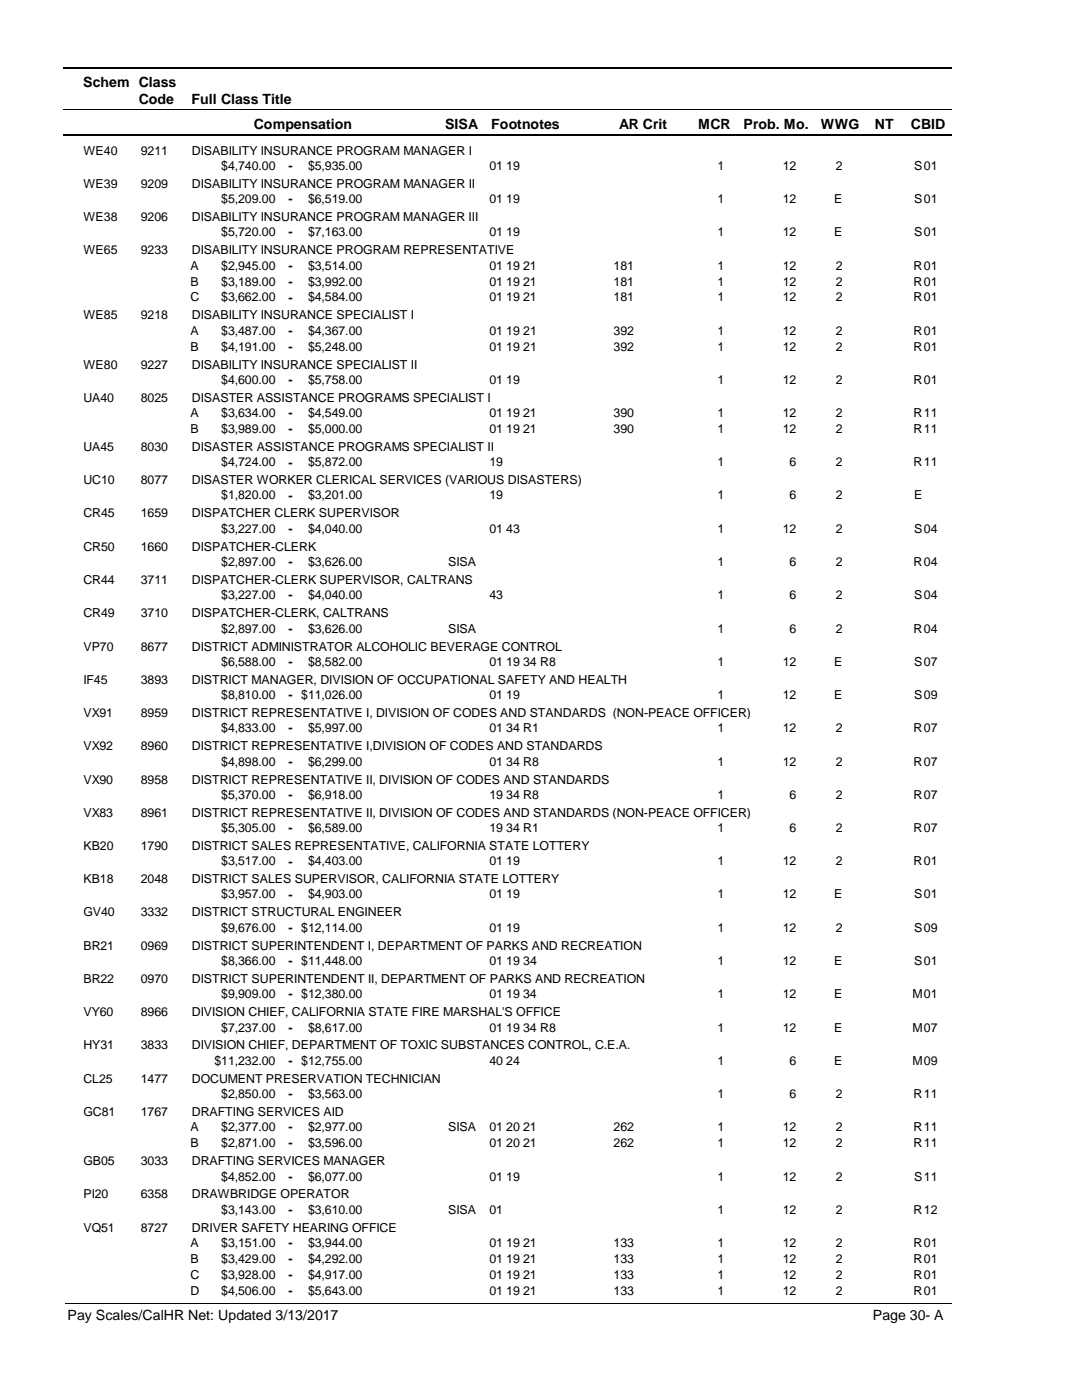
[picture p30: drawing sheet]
<svg xmlns="http://www.w3.org/2000/svg" width="216mm" height="279mm" viewBox="0 0 216 279" stroke-linecap="round" stroke-linejoin="round" font-family="sans-serif">
<defs><g id="words">
<g font-size="2.8">
<text x="16.6" y="17.3">Schem Class</text>
<text x="27.7" y="20.7">Code</text>
<text x="38.2" y="20.7">Full Class Title</text>
<text x="50.6" y="25.7">Compensation</text>
<text x="88.7" y="25.7">SISA</text>
<text x="98" y="25.7">Footnotes</text>
<text x="123.5" y="25.7">AR Crit</text>
<text x="139.2" y="25.7">MCR</text>
<text x="148.3" y="25.7">Prob. Mo.</text>
<text x="163.7" y="25.7">WWG</text>
<text x="174.5" y="25.7">NT</text>
<text x="181.6" y="25.7">CBID</text>
<text x="13.5" y="263.5">Pay Scales/CalHR Net: Updated 3/13/2017</text>
<text x="174.1" y="263.5">Page 30- A</text>
</g>
<g font-size="2.5">
<text x="16.6" y="30.8">WE40</text>
<text x="28.1" y="30.8">9211</text>
<text x="38.2" y="30.8">DISABILITY INSURANCE PROGRAM MANAGER I</text>
<text x="44.1" y="33.9">$4,740.00</text>
<text x="57.5" y="33.9">-</text>
<text x="61.4" y="33.9">$5,935.00</text>
<text x="97.6" y="33.9">01 19</text>
<text x="143.1" y="33.9">1</text>
<text x="156.1" y="33.9">12</text>
<text x="166.6" y="33.9">2</text>
<text x="182.3" y="33.9">S</text>
<text x="184.2" y="33.9">01</text>
<text x="16.6" y="37.5">WE39</text>
<text x="28.1" y="37.5">9209</text>
<text x="38.2" y="37.5">DISABILITY INSURANCE PROGRAM MANAGER II</text>
<text x="44.1" y="40.6">$5,209.00</text>
<text x="57.5" y="40.6">-</text>
<text x="61.4" y="40.6">$6,519.00</text>
<text x="97.6" y="40.6">01 19</text>
<text x="143.1" y="40.6">1</text>
<text x="156.1" y="40.6">12</text>
<text x="166.3" y="40.6">E</text>
<text x="182.3" y="40.6">S</text>
<text x="184.2" y="40.6">01</text>
<text x="16.6" y="44.1">WE38</text>
<text x="28.1" y="44.1">9206</text>
<text x="38.2" y="44.1">DISABILITY INSURANCE PROGRAM MANAGER III</text>
<text x="44.1" y="47.2">$5,720.00</text>
<text x="57.5" y="47.2">-</text>
<text x="61.4" y="47.2">$7,163.00</text>
<text x="97.6" y="47.2">01 19</text>
<text x="143.1" y="47.2">1</text>
<text x="156.1" y="47.2">12</text>
<text x="166.3" y="47.2">E</text>
<text x="182.3" y="47.2">S</text>
<text x="184.2" y="47.2">01</text>
<text x="16.6" y="50.7">WE65</text>
<text x="28.1" y="50.7">9233</text>
<text x="38" y="53.8">A</text>
<text x="38.2" y="50.7">DISABILITY INSURANCE PROGRAM REPRESENTATIVE</text>
<text x="44.1" y="53.8">$2,945.00</text>
<text x="57.5" y="53.9">-</text>
<text x="61.4" y="53.8">$3,514.00</text>
<text x="97.6" y="53.8">01 19 21</text>
<text x="122.4" y="53.8">181</text>
<text x="143.1" y="53.8">1</text>
<text x="156.1" y="53.8">12</text>
<text x="166.6" y="53.8">2</text>
<text x="182.2" y="53.8">R</text>
<text x="184.2" y="53.8">01</text>
<text x="38" y="57">B</text>
<text x="44.1" y="57">$3,189.00</text>
<text x="57.5" y="57">-</text>
<text x="61.4" y="57">$3,992.00</text>
<text x="97.6" y="57">01 19 21</text>
<text x="122.4" y="57">181</text>
<text x="143.1" y="57">1</text>
<text x="156.1" y="57">12</text>
<text x="166.6" y="57">2</text>
<text x="182.2" y="57">R</text>
<text x="184.2" y="57">01</text>
<text x="16.6" y="63.8">WE85</text>
<text x="28.1" y="63.8">9218</text>
<text x="38" y="60.2">C</text>
<text x="38.2" y="63.8">DISABILITY INSURANCE SPECIALIST I</text>
<text x="44.1" y="60.2">$3,662.00</text>
<text x="57.5" y="60.2">-</text>
<text x="61.4" y="60.2">$4,584.00</text>
<text x="97.6" y="60.2">01 19 21</text>
<text x="122.4" y="60.2">181</text>
<text x="143.1" y="60.2">1</text>
<text x="156.1" y="60.2">12</text>
<text x="166.6" y="60.2">2</text>
<text x="182.2" y="60.2">R</text>
<text x="184.2" y="60.2">01</text>
<text x="38" y="66.8">A</text>
<text x="38" y="70">B</text>
<text x="44.1" y="66.8">$3,487.00</text>
<text x="44.1" y="70">$4,191.00</text>
<text x="57.5" y="66.9">-</text>
<text x="57.5" y="70">-</text>
<text x="61.4" y="66.8">$4,367.00</text>
<text x="61.4" y="70">$5,248.00</text>
<text x="97.6" y="66.8">01 19 21</text>
<text x="97.6" y="70">01 19 21</text>
<text x="122.4" y="66.8">392</text>
<text x="122.4" y="70">392</text>
<text x="143.1" y="66.8">1</text>
<text x="143.1" y="70">1</text>
<text x="156.1" y="66.8">12</text>
<text x="156.1" y="70">12</text>
<text x="166.6" y="66.8">2</text>
<text x="166.6" y="70">2</text>
<text x="182.2" y="66.8">R</text>
<text x="182.2" y="70">R</text>
<text x="184.2" y="66.8">01</text>
<text x="184.2" y="70">01</text>
<text x="16.6" y="73.6">WE80</text>
<text x="28.1" y="73.6">9227</text>
<text x="38.2" y="73.6">DISABILITY INSURANCE SPECIALIST II</text>
<text x="44.1" y="76.6">$4,600.00</text>
<text x="57.5" y="76.6">-</text>
<text x="61.4" y="76.6">$5,758.00</text>
<text x="97.6" y="76.6">01 19</text>
<text x="143.1" y="76.6">1</text>
<text x="156.1" y="76.6">12</text>
<text x="166.6" y="76.6">2</text>
<text x="182.2" y="76.6">R</text>
<text x="184.2" y="76.6">01</text>
<text x="16.6" y="80.2">UA40</text>
<text x="28.1" y="80.2">8025</text>
<text x="38" y="83.3">A</text>
<text x="38.2" y="80.2">DISASTER ASSISTANCE PROGRAMS SPECIALIST I</text>
<text x="44.1" y="83.3">$3,634.00</text>
<text x="57.5" y="83.3">-</text>
<text x="61.4" y="83.3">$4,549.00</text>
<text x="97.6" y="83.3">01 19 21</text>
<text x="122.4" y="83.3">390</text>
<text x="143.1" y="83.3">1</text>
<text x="156.1" y="83.3">12</text>
<text x="166.6" y="83.3">2</text>
<text x="182.2" y="83.3">R</text>
<text x="184.2" y="83.3">11</text>
<text x="38" y="86.4">B</text>
<text x="44.1" y="86.4">$3,989.00</text>
<text x="57.5" y="86.5">-</text>
<text x="61.4" y="86.4">$5,000.00</text>
<text x="97.6" y="86.4">01 19 21</text>
<text x="122.4" y="86.4">390</text>
<text x="143.1" y="86.4">1</text>
<text x="156.1" y="86.4">12</text>
<text x="166.6" y="86.4">2</text>
<text x="182.2" y="86.4">R</text>
<text x="184.2" y="86.4">11</text>
<text x="16.6" y="90">UA45</text>
<text x="28.1" y="90">8030</text>
<text x="38.2" y="90">DISASTER ASSISTANCE PROGRAMS SPECIALIST II</text>
<text x="44.1" y="93.1">$4,724.00</text>
<text x="57.5" y="93.1">-</text>
<text x="61.4" y="93.1">$5,872.00</text>
<text x="97.6" y="93.1">19</text>
<text x="143.1" y="93.1">1</text>
<text x="157.5" y="93.1">6</text>
<text x="166.6" y="93.1">2</text>
<text x="182.2" y="93.1">R</text>
<text x="184.2" y="93.1">11</text>
<text x="16.6" y="96.7">UC10</text>
<text x="28.1" y="96.7">8077</text>
<text x="38.2" y="96.7">DISASTER WORKER CLERICAL SERVICES (VARIOUS DISASTERS)</text>
<text x="44.1" y="99.7">$1,820.00</text>
<text x="57.5" y="99.7">-</text>
<text x="61.4" y="99.7">$3,201.00</text>
<text x="97.6" y="99.7">19</text>
<text x="143.1" y="99.7">1</text>
<text x="157.5" y="99.7">6</text>
<text x="166.6" y="99.7">2</text>
<text x="182.3" y="99.7">E</text>
<text x="16.6" y="103.3">CR45</text>
<text x="28.1" y="103.3">1659</text>
<text x="38.2" y="103.3">DISPATCHER CLERK SUPERVISOR</text>
<text x="44.1" y="106.3">$3,227.00</text>
<text x="57.5" y="106.4">-</text>
<text x="61.4" y="106.3">$4,040.00</text>
<text x="97.6" y="106.3">01 43</text>
<text x="143.1" y="106.3">1</text>
<text x="156.1" y="106.3">12</text>
<text x="166.6" y="106.3">2</text>
<text x="182.3" y="106.3">S</text>
<text x="184.2" y="106.3">04</text>
<text x="16.6" y="109.9">CR50</text>
<text x="28.1" y="109.9">1660</text>
<text x="38.2" y="109.9">DISPATCHER-CLERK</text>
<text x="44.1" y="113">$2,897.00</text>
<text x="57.5" y="113">-</text>
<text x="61.4" y="113">$3,626.00</text>
<text x="89.4" y="113">SISA</text>
<text x="143.1" y="113">1</text>
<text x="157.5" y="113">6</text>
<text x="166.6" y="113">2</text>
<text x="182.2" y="113">R</text>
<text x="184.2" y="113">04</text>
<text x="16.6" y="116.6">CR44</text>
<text x="28.1" y="116.6">3711</text>
<text x="38.2" y="116.6">DISPATCHER-CLERK SUPERVISOR, CALTRANS</text>
<text x="44.1" y="119.6">$3,227.00</text>
<text x="57.5" y="119.6">-</text>
<text x="61.4" y="119.6">$4,040.00</text>
<text x="97.6" y="119.6">43</text>
<text x="143.1" y="119.6">1</text>
<text x="157.5" y="119.6">6</text>
<text x="166.6" y="119.6">2</text>
<text x="182.3" y="119.6">S</text>
<text x="184.2" y="119.6">04</text>
<text x="16.6" y="123.2">CR49</text>
<text x="28.1" y="123.2">3710</text>
<text x="38.2" y="123.2">DISPATCHER-CLERK, CALTRANS</text>
<text x="16.6" y="129.8">VP70</text>
<text x="28.1" y="129.8">8677</text>
<text x="38.2" y="129.8">DISTRICT ADMINISTRATOR ALCOHOLIC BEVERAGE CONTROL</text>
<text x="44.1" y="126.3">$2,897.00</text>
<text x="57.5" y="126.3">-</text>
<text x="61.4" y="126.3">$3,626.00</text>
<text x="89.4" y="126.3">SISA</text>
<text x="143.1" y="126.3">1</text>
<text x="157.5" y="126.3">6</text>
<text x="166.6" y="126.3">2</text>
<text x="182.2" y="126.3">R</text>
<text x="184.2" y="126.3">04</text>
<text x="16.6" y="136.5">IF45</text>
<text x="28.1" y="136.5">3893</text>
<text x="38.2" y="136.5">DISTRICT MANAGER, DIVISION OF OCCUPATIONAL SAFETY AND HEALTH</text>
<text x="44.1" y="132.9">$6,588.00</text>
<text x="57.5" y="132.9">-</text>
<text x="61.4" y="132.9">$8,582.00</text>
<text x="97.6" y="132.9">01 19 34 R8</text>
<text x="143.1" y="132.9">1</text>
<text x="156.1" y="132.9">12</text>
<text x="166.3" y="132.9">E</text>
<text x="182.3" y="132.9">S</text>
<text x="184.2" y="132.9">07</text>
<text x="16.6" y="143.1">VX91</text>
<text x="28.1" y="143.1">8959</text>
<text x="38.2" y="143.1">DISTRICT REPRESENTATIVE I, DIVISION OF CODES AND STANDARDS (NON-PEACE OFFICER)</text>
<text x="44.1" y="139.5">$8,810.00</text>
<text x="57.5" y="139.5">-</text>
<text x="60.1" y="139.5">$11,026.00</text>
<text x="97.6" y="139.5">01 19</text>
<text x="143.1" y="139.5">1</text>
<text x="156.1" y="139.5">12</text>
<text x="166.3" y="139.5">E</text>
<text x="182.3" y="139.5">S</text>
<text x="184.2" y="139.5">09</text>
<text x="16.6" y="149.7">VX92</text>
<text x="28.1" y="149.7">8960</text>
<text x="38.2" y="149.7">DISTRICT REPRESENTATIVE I,DIVISION OF CODES AND STANDARDS</text>
<text x="44.1" y="146.2">$4,833.00</text>
<text x="57.5" y="146.2">-</text>
<text x="61.4" y="146.2">$5,997.00</text>
<text x="97.6" y="146.2">01 34 R1</text>
<text x="143.1" y="146.2">1</text>
<text x="156.1" y="146.2">12</text>
<text x="166.6" y="146.2">2</text>
<text x="182.2" y="146.2">R</text>
<text x="184.2" y="146.2">07</text>
<text x="44.1" y="152.8">$4,898.00</text>
<text x="57.5" y="152.8">-</text>
<text x="61.4" y="152.8">$6,299.00</text>
<text x="97.6" y="152.8">01 34 R8</text>
<text x="143.1" y="152.8">1</text>
<text x="156.1" y="152.8">12</text>
<text x="166.6" y="152.8">2</text>
<text x="182.2" y="152.8">R</text>
<text x="184.2" y="152.8">07</text>
<text x="16.6" y="156.4">VX90</text>
<text x="28.1" y="156.4">8958</text>
<text x="38.2" y="156.4">DISTRICT REPRESENTATIVE II, DIVISION OF CODES AND STANDARDS</text>
<text x="44.1" y="159.4">$5,370.00</text>
<text x="57.5" y="159.4">-</text>
<text x="61.4" y="159.4">$6,918.00</text>
<text x="97.6" y="159.4">19 34 R8</text>
<text x="143.1" y="159.4">1</text>
<text x="157.5" y="159.4">6</text>
<text x="166.6" y="159.4">2</text>
<text x="182.2" y="159.4">R</text>
<text x="184.2" y="159.4">07</text>
<text x="16.6" y="163">VX83</text>
<text x="28.1" y="163">8961</text>
<text x="38.2" y="163">DISTRICT REPRESENTATIVE II, DIVISION OF CODES AND STANDARDS (NON-PEACE OFFICER)</text>
<text x="44.1" y="166.1">$5,305.00</text>
<text x="57.5" y="166.1">-</text>
<text x="61.4" y="166.1">$6,589.00</text>
<text x="97.6" y="166.1">19 34 R1</text>
<text x="143.1" y="166.1">1</text>
<text x="157.5" y="166.1">6</text>
<text x="166.6" y="166.1">2</text>
<text x="182.2" y="166.1">R</text>
<text x="184.2" y="166.1">07</text>
<text x="16.6" y="169.6">KB20</text>
<text x="28.1" y="169.6">1790</text>
<text x="38.2" y="169.6">DISTRICT SALES REPRESENTATIVE, CALIFORNIA STATE LOTTERY</text>
<text x="44.1" y="172.7">$3,517.00</text>
<text x="57.5" y="172.8">-</text>
<text x="61.4" y="172.7">$4,403.00</text>
<text x="97.6" y="172.7">01 19</text>
<text x="143.1" y="172.7">1</text>
<text x="156.1" y="172.7">12</text>
<text x="166.6" y="172.7">2</text>
<text x="182.2" y="172.7">R</text>
<text x="184.2" y="172.7">01</text>
<text x="16.6" y="176.3">KB18</text>
<text x="28.1" y="176.3">2048</text>
<text x="38.2" y="176.3">DISTRICT SALES SUPERVISOR, CALIFORNIA STATE LOTTERY</text>
<text x="44.1" y="179.3">$3,957.00</text>
<text x="57.5" y="179.4">-</text>
<text x="61.4" y="179.3">$4,903.00</text>
<text x="97.6" y="179.3">01 19</text>
<text x="143.1" y="179.3">1</text>
<text x="156.1" y="179.3">12</text>
<text x="166.3" y="179.3">E</text>
<text x="182.3" y="179.3">S</text>
<text x="184.2" y="179.3">01</text>
<text x="16.6" y="182.9">GV40</text>
<text x="28.1" y="182.9">3332</text>
<text x="38.2" y="182.9">DISTRICT STRUCTURAL ENGINEER</text>
<text x="44.1" y="186">$9,676.00</text>
<text x="60.1" y="186">$12,114.00</text>
<text x="97.6" y="186">01 19</text>
<text x="143.1" y="186">1</text>
<text x="156.1" y="186">12</text>
<text x="166.6" y="186">2</text>
<text x="182.3" y="186">S</text>
<text x="184.2" y="186">09</text>
<text x="16.6" y="189.6">BR21</text>
<text x="28.1" y="189.6">0969</text>
<text x="38.2" y="189.6">DISTRICT SUPERINTENDENT I, DEPARTMENT OF PARKS AND RECREATION</text>
<text x="57.5" y="186">-</text>
<text x="16.6" y="196.2">BR22</text>
<text x="28.1" y="196.2">0970</text>
<text x="38.2" y="196.2">DISTRICT SUPERINTENDENT II, DEPARTMENT OF PARKS AND RECREATION</text>
<text x="44.1" y="192.6">$8,366.00</text>
<text x="57.5" y="192.7">-</text>
<text x="60.1" y="192.6">$11,448.00</text>
<text x="97.6" y="192.6">01 19 34</text>
<text x="143.1" y="192.6">1</text>
<text x="156.1" y="192.6">12</text>
<text x="166.3" y="192.6">E</text>
<text x="182.3" y="192.6">S</text>
<text x="184.2" y="192.6">01</text>
<text x="16.6" y="202.8">VY60</text>
<text x="28.1" y="202.8">8966</text>
<text x="38.2" y="202.8">DIVISION CHIEF, CALIFORNIA STATE FIRE MARSHAL'S OFFICE</text>
<text x="44.1" y="199.2">$9,909.00</text>
<text x="57.5" y="199.3">-</text>
<text x="60.1" y="199.2">$12,380.00</text>
<text x="97.6" y="199.2">01 19 34</text>
<text x="143.1" y="199.2">1</text>
<text x="156.1" y="199.2">12</text>
<text x="166.3" y="199.2">E</text>
<text x="181.9" y="199.2">M</text>
<text x="184.2" y="199.2">01</text>
<text x="16.6" y="209.5">HY31</text>
<text x="28.1" y="209.5">3833</text>
<text x="38.2" y="209.5">DIVISION CHIEF, DEPARTMENT OF TOXIC SUBSTANCES CONTROL, C.E.A.</text>
<text x="44.1" y="205.9">$7,237.00</text>
<text x="57.5" y="205.9">-</text>
<text x="61.4" y="205.9">$8,617.00</text>
<text x="97.6" y="205.9">01 19 34 R8</text>
<text x="143.1" y="205.9">1</text>
<text x="156.1" y="205.9">12</text>
<text x="166.3" y="205.9">E</text>
<text x="181.9" y="205.9">M</text>
<text x="184.2" y="205.9">07</text>
<text x="42.8" y="212.5">$11,232.00</text>
<text x="57.5" y="212.6">-</text>
<text x="60.1" y="212.5">$12,755.00</text>
<text x="97.6" y="212.5">40 24</text>
<text x="143.1" y="212.5">1</text>
<text x="157.5" y="212.5">6</text>
<text x="166.3" y="212.5">E</text>
<text x="181.9" y="212.5">M</text>
<text x="184.2" y="212.5">09</text>
<text x="16.6" y="216.1">CL25</text>
<text x="28.1" y="216.1">1477</text>
<text x="38.2" y="216.1">DOCUMENT PRESERVATION TECHNICIAN</text>
<text x="44.1" y="219.1">$2,850.00</text>
<text x="57.5" y="219.2">-</text>
<text x="61.4" y="219.1">$3,563.00</text>
<text x="143.1" y="219.1">1</text>
<text x="157.5" y="219.1">6</text>
<text x="166.6" y="219.1">2</text>
<text x="182.2" y="219.1">R</text>
<text x="184.2" y="219.1">11</text>
<text x="16.6" y="222.7">GC81</text>
<text x="28.1" y="222.7">1767</text>
<text x="38" y="225.8">A</text>
<text x="38.2" y="222.7">DRAFTING SERVICES AID</text>
<text x="44.1" y="225.8">$2,377.00</text>
<text x="57.5" y="225.8">-</text>
<text x="61.4" y="225.8">$2,977.00</text>
<text x="89.4" y="225.8">SISA</text>
<text x="97.6" y="225.8">01 20 21</text>
<text x="122.4" y="225.8">262</text>
<text x="143.1" y="225.8">1</text>
<text x="156.1" y="225.8">12</text>
<text x="166.6" y="225.8">2</text>
<text x="182.2" y="225.8">R</text>
<text x="184.2" y="225.8">11</text>
<text x="16.6" y="232.6">GB05</text>
<text x="28.1" y="232.6">3033</text>
<text x="38" y="229">B</text>
<text x="38.2" y="232.6">DRAFTING SERVICES MANAGER</text>
<text x="44.1" y="229">$2,871.00</text>
<text x="57.5" y="229">-</text>
<text x="61.4" y="229">$3,596.00</text>
<text x="97.6" y="229">01 20 21</text>
<text x="122.4" y="229">262</text>
<text x="143.1" y="229">1</text>
<text x="156.1" y="229">12</text>
<text x="166.6" y="229">2</text>
<text x="182.2" y="229">R</text>
<text x="184.2" y="229">11</text>
<text x="16.6" y="239.2">PI20</text>
<text x="28.1" y="239.2">6358</text>
<text x="38.2" y="239.2">DRAWBRIDGE OPERATOR</text>
<text x="44.1" y="235.6">$4,852.00</text>
<text x="57.5" y="235.6">-</text>
<text x="61.4" y="235.6">$6,077.00</text>
<text x="97.6" y="235.6">01 19</text>
<text x="143.1" y="235.6">1</text>
<text x="156.1" y="235.6">12</text>
<text x="166.6" y="235.6">2</text>
<text x="182.3" y="235.6">S</text>
<text x="184.2" y="235.6">11</text>
<text x="16.6" y="245.8">VQ51</text>
<text x="28.1" y="245.8">8727</text>
<text x="38.2" y="245.8">DRIVER SAFETY HEARING OFFICE</text>
<text x="44.1" y="242.2">$3,143.00</text>
<text x="57.5" y="242.3">-</text>
<text x="61.4" y="242.2">$3,610.00</text>
<text x="89.4" y="242.2">SISA</text>
<text x="97.6" y="242.2">01</text>
<text x="143.1" y="242.2">1</text>
<text x="156.1" y="242.2">12</text>
<text x="166.6" y="242.2">2</text>
<text x="182.2" y="242.2">R</text>
<text x="184.2" y="242.2">12</text>
<text x="38" y="248.9">A</text>
<text x="44.1" y="248.9">$3,151.00</text>
<text x="57.5" y="248.9">-</text>
<text x="61.4" y="248.9">$3,944.00</text>
<text x="97.6" y="248.9">01 19 21</text>
<text x="122.4" y="248.9">133</text>
<text x="143.1" y="248.9">1</text>
<text x="156.1" y="248.9">12</text>
<text x="166.6" y="248.9">2</text>
<text x="182.2" y="248.9">R</text>
<text x="184.2" y="248.9">01</text>
<text x="38" y="252.1">B</text>
<text x="38" y="255.2">C</text>
<text x="44.1" y="252.1">$3,429.00</text>
<text x="44.1" y="255.2">$3,928.00</text>
<text x="57.5" y="252.1">-</text>
<text x="57.5" y="255.3">-</text>
<text x="61.4" y="252.1">$4,292.00</text>
<text x="61.4" y="255.2">$4,917.00</text>
<text x="97.6" y="252.1">01 19 21</text>
<text x="97.6" y="255.2">01 19 21</text>
<text x="122.4" y="252.1">133</text>
<text x="122.4" y="255.2">133</text>
<text x="143.1" y="252.1">1</text>
<text x="143.1" y="255.2">1</text>
<text x="156.1" y="252.1">12</text>
<text x="156.1" y="255.2">12</text>
<text x="166.6" y="252.1">2</text>
<text x="166.6" y="255.2">2</text>
<text x="182.2" y="252.1">R</text>
<text x="182.2" y="255.2">R</text>
<text x="184.2" y="252.1">01</text>
<text x="184.2" y="255.2">01</text>
<text x="38" y="258.4">D</text>
<text x="44.1" y="258.4">$4,506.00</text>
<text x="57.5" y="258.4">-</text>
<text x="61.4" y="258.4">$5,643.00</text>
<text x="97.6" y="258.4">01 19 21</text>
<text x="122.4" y="258.4">133</text>
<text x="143.1" y="258.4">1</text>
<text x="156.1" y="258.4">12</text>
<text x="166.6" y="258.4">2</text>
<text x="182.2" y="258.4">R</text>
<text x="184.2" y="258.4">01</text>
</g>
</g></defs>
<path d="M12.7 13.5h177.1" fill="none" stroke="#000" stroke-width=".36"/>
<path d="M12.7 21.9h177.1" fill="none" stroke="#000" stroke-width=".2"/>
<path d="M12.7 27h177.1" fill="none" stroke="#000" stroke-width=".35"/>
<g fill="#fff">
<path d="M40.4 31.3h16.2v3h-16.2z" fill-rule="evenodd"/>
<path d="M183.9 31.3h4.1v3h-4.1z" fill-rule="evenodd"/>
<path d="M40.4 37.9h16.2v3h-16.2z" fill-rule="evenodd"/>
<path d="M183.9 37.9h4.1v3h-4.1z" fill-rule="evenodd"/>
<path d="M40.4 44.6h16.2v2.9h-16.2z" fill-rule="evenodd"/>
<path d="M183.9 44.6h4.1v2.9h-4.1z" fill-rule="evenodd"/>
<path d="M40.4 51.2h16.2v3h-16.2z" fill-rule="evenodd"/>
<path d="M183.9 51.2h4.1v3h-4.1z" fill-rule="evenodd"/>
<path d="M40.4 54.4h16.2v3h-16.2z" fill-rule="evenodd"/>
<path d="M183.9 54.4h4.1v3h-4.1z" fill-rule="evenodd"/>
<path d="M40.4 57.6h16.2v2.9h-16.2z" fill-rule="evenodd"/>
<path d="M183.9 57.6h4.1v2.9h-4.1z" fill-rule="evenodd"/>
<path d="M40.4 64.2h16.2v3h-16.2z" fill-rule="evenodd"/>
<path d="M183.9 64.2h4.1v3h-4.1z" fill-rule="evenodd"/>
<path d="M40.4 67.4h16.2v3h-16.2z" fill-rule="evenodd"/>
<path d="M183.9 67.4h4.1v3h-4.1z" fill-rule="evenodd"/>
<path d="M40.4 74h16.2v3h-16.2z" fill-rule="evenodd"/>
<path d="M183.9 74h4.1v3h-4.1z" fill-rule="evenodd"/>
<path d="M40.4 80.6h16.2v3h-16.2z" fill-rule="evenodd"/>
<path d="M183.9 80.6h4.1v3h-4.1z" fill-rule="evenodd"/>
<path d="M40.4 83.8h16.2v3h-16.2z" fill-rule="evenodd"/>
<path d="M183.9 83.8h4.1v3h-4.1z" fill-rule="evenodd"/>
<path d="M40.4 90.5h16.2v3h-16.2z" fill-rule="evenodd"/>
<path d="M183.9 90.5h4.1v3h-4.1z" fill-rule="evenodd"/>
<path d="M40.4 97.1h16.2v3h-16.2z" fill-rule="evenodd"/>
<path d="M183.9 97.1h4.1v3h-4.1z" fill-rule="evenodd"/>
<path d="M40.4 103.7h16.2v3h-16.2z" fill-rule="evenodd"/>
<path d="M183.9 103.7h4.1v3h-4.1z" fill-rule="evenodd"/>
<path d="M40.4 110.4h16.2v3h-16.2z" fill-rule="evenodd"/>
<path d="M183.9 110.4h4.1v3h-4.1z" fill-rule="evenodd"/>
<path d="M40.4 117h16.2v3h-16.2z" fill-rule="evenodd"/>
<path d="M183.9 117h4.1v3h-4.1z" fill-rule="evenodd"/>
<path d="M40.4 123.6h16.2v3h-16.2z" fill-rule="evenodd"/>
<path d="M183.9 123.6h4.1v3h-4.1z" fill-rule="evenodd"/>
<path d="M40.4 130.3h16.2v3h-16.2z" fill-rule="evenodd"/>
<path d="M183.9 130.3h4.1v3h-4.1z" fill-rule="evenodd"/>
<path d="M40.4 136.9h16.2v3h-16.2z" fill-rule="evenodd"/>
<path d="M183.9 136.9h4.1v3h-4.1z" fill-rule="evenodd"/>
<path d="M40.4 143.5h16.2v3h-16.2z" fill-rule="evenodd"/>
<path d="M183.9 143.5h4.1v3h-4.1z" fill-rule="evenodd"/>
<path d="M40.4 150.2h16.2v3h-16.2z" fill-rule="evenodd"/>
<path d="M183.9 150.2h4.1v3h-4.1z" fill-rule="evenodd"/>
<path d="M40.4 156.8h16.2v3h-16.2z" fill-rule="evenodd"/>
<path d="M183.9 156.8h4.1v3h-4.1z" fill-rule="evenodd"/>
<path d="M40.4 163.5h16.2v2.9h-16.2z" fill-rule="evenodd"/>
<path d="M183.9 163.5h4.1v2.9h-4.1z" fill-rule="evenodd"/>
<path d="M40.4 170.1h16.2v3h-16.2z" fill-rule="evenodd"/>
<path d="M183.9 170.1h4.1v3h-4.1z" fill-rule="evenodd"/>
<path d="M40.4 176.7h16.2v3h-16.2z" fill-rule="evenodd"/>
<path d="M183.9 176.7h4.1v3h-4.1z" fill-rule="evenodd"/>
<path d="M40.4 183.4h16.2v2.9h-16.2z" fill-rule="evenodd"/>
<path d="M183.9 183.4h4.1v2.9h-4.1z" fill-rule="evenodd"/>
<path d="M40.4 190h16.2v3h-16.2z" fill-rule="evenodd"/>
<path d="M183.9 190h4.1v3h-4.1z" fill-rule="evenodd"/>
<path d="M40.4 196.6h16.2v3h-16.2z" fill-rule="evenodd"/>
<path d="M183.9 196.6h4.1v3h-4.1z" fill-rule="evenodd"/>
<path d="M40.4 203.3h16.2v3h-16.2z" fill-rule="evenodd"/>
<path d="M183.9 203.3h4.1v3h-4.1z" fill-rule="evenodd"/>
<path d="M40.4 209.9h16.2v3h-16.2z" fill-rule="evenodd"/>
<path d="M183.9 209.9h4.1v3h-4.1z" fill-rule="evenodd"/>
<path d="M40.4 216.5h16.2v3h-16.2z" fill-rule="evenodd"/>
<path d="M183.9 216.5h4.1v3h-4.1z" fill-rule="evenodd"/>
<path d="M40.4 223.2h16.2v3h-16.2z" fill-rule="evenodd"/>
<path d="M183.9 223.2h4.1v3h-4.1z" fill-rule="evenodd"/>
<path d="M40.4 226.4h16.2v2.9h-16.2z" fill-rule="evenodd"/>
<path d="M183.9 226.4h4.1v2.9h-4.1z" fill-rule="evenodd"/>
<path d="M40.4 233h16.2v3h-16.2z" fill-rule="evenodd"/>
<path d="M183.9 233h4.1v3h-4.1z" fill-rule="evenodd"/>
<path d="M40.4 239.6h16.2v3h-16.2z" fill-rule="evenodd"/>
<path d="M183.9 239.6h4.1v3h-4.1z" fill-rule="evenodd"/>
<path d="M40.4 246.3h16.2v2.9h-16.2z" fill-rule="evenodd"/>
<path d="M183.9 246.3h4.1v2.9h-4.1z" fill-rule="evenodd"/>
<path d="M40.4 249.4h16.2v3h-16.2z" fill-rule="evenodd"/>
<path d="M183.9 249.4h4.1v3h-4.1z" fill-rule="evenodd"/>
<path d="M40.4 252.6h16.2v3h-16.2z" fill-rule="evenodd"/>
<path d="M183.9 252.6h4.1v3h-4.1z" fill-rule="evenodd"/>
<path d="M40.4 255.8h16.2v3h-16.2z" fill-rule="evenodd"/>
<path d="M183.9 255.8h4.1v3h-4.1z" fill-rule="evenodd"/>
</g>
<path d="M13.1 260.1h176.7" fill="none" stroke="#000" stroke-width=".2"/>
<use href="#words"/>
</svg>
